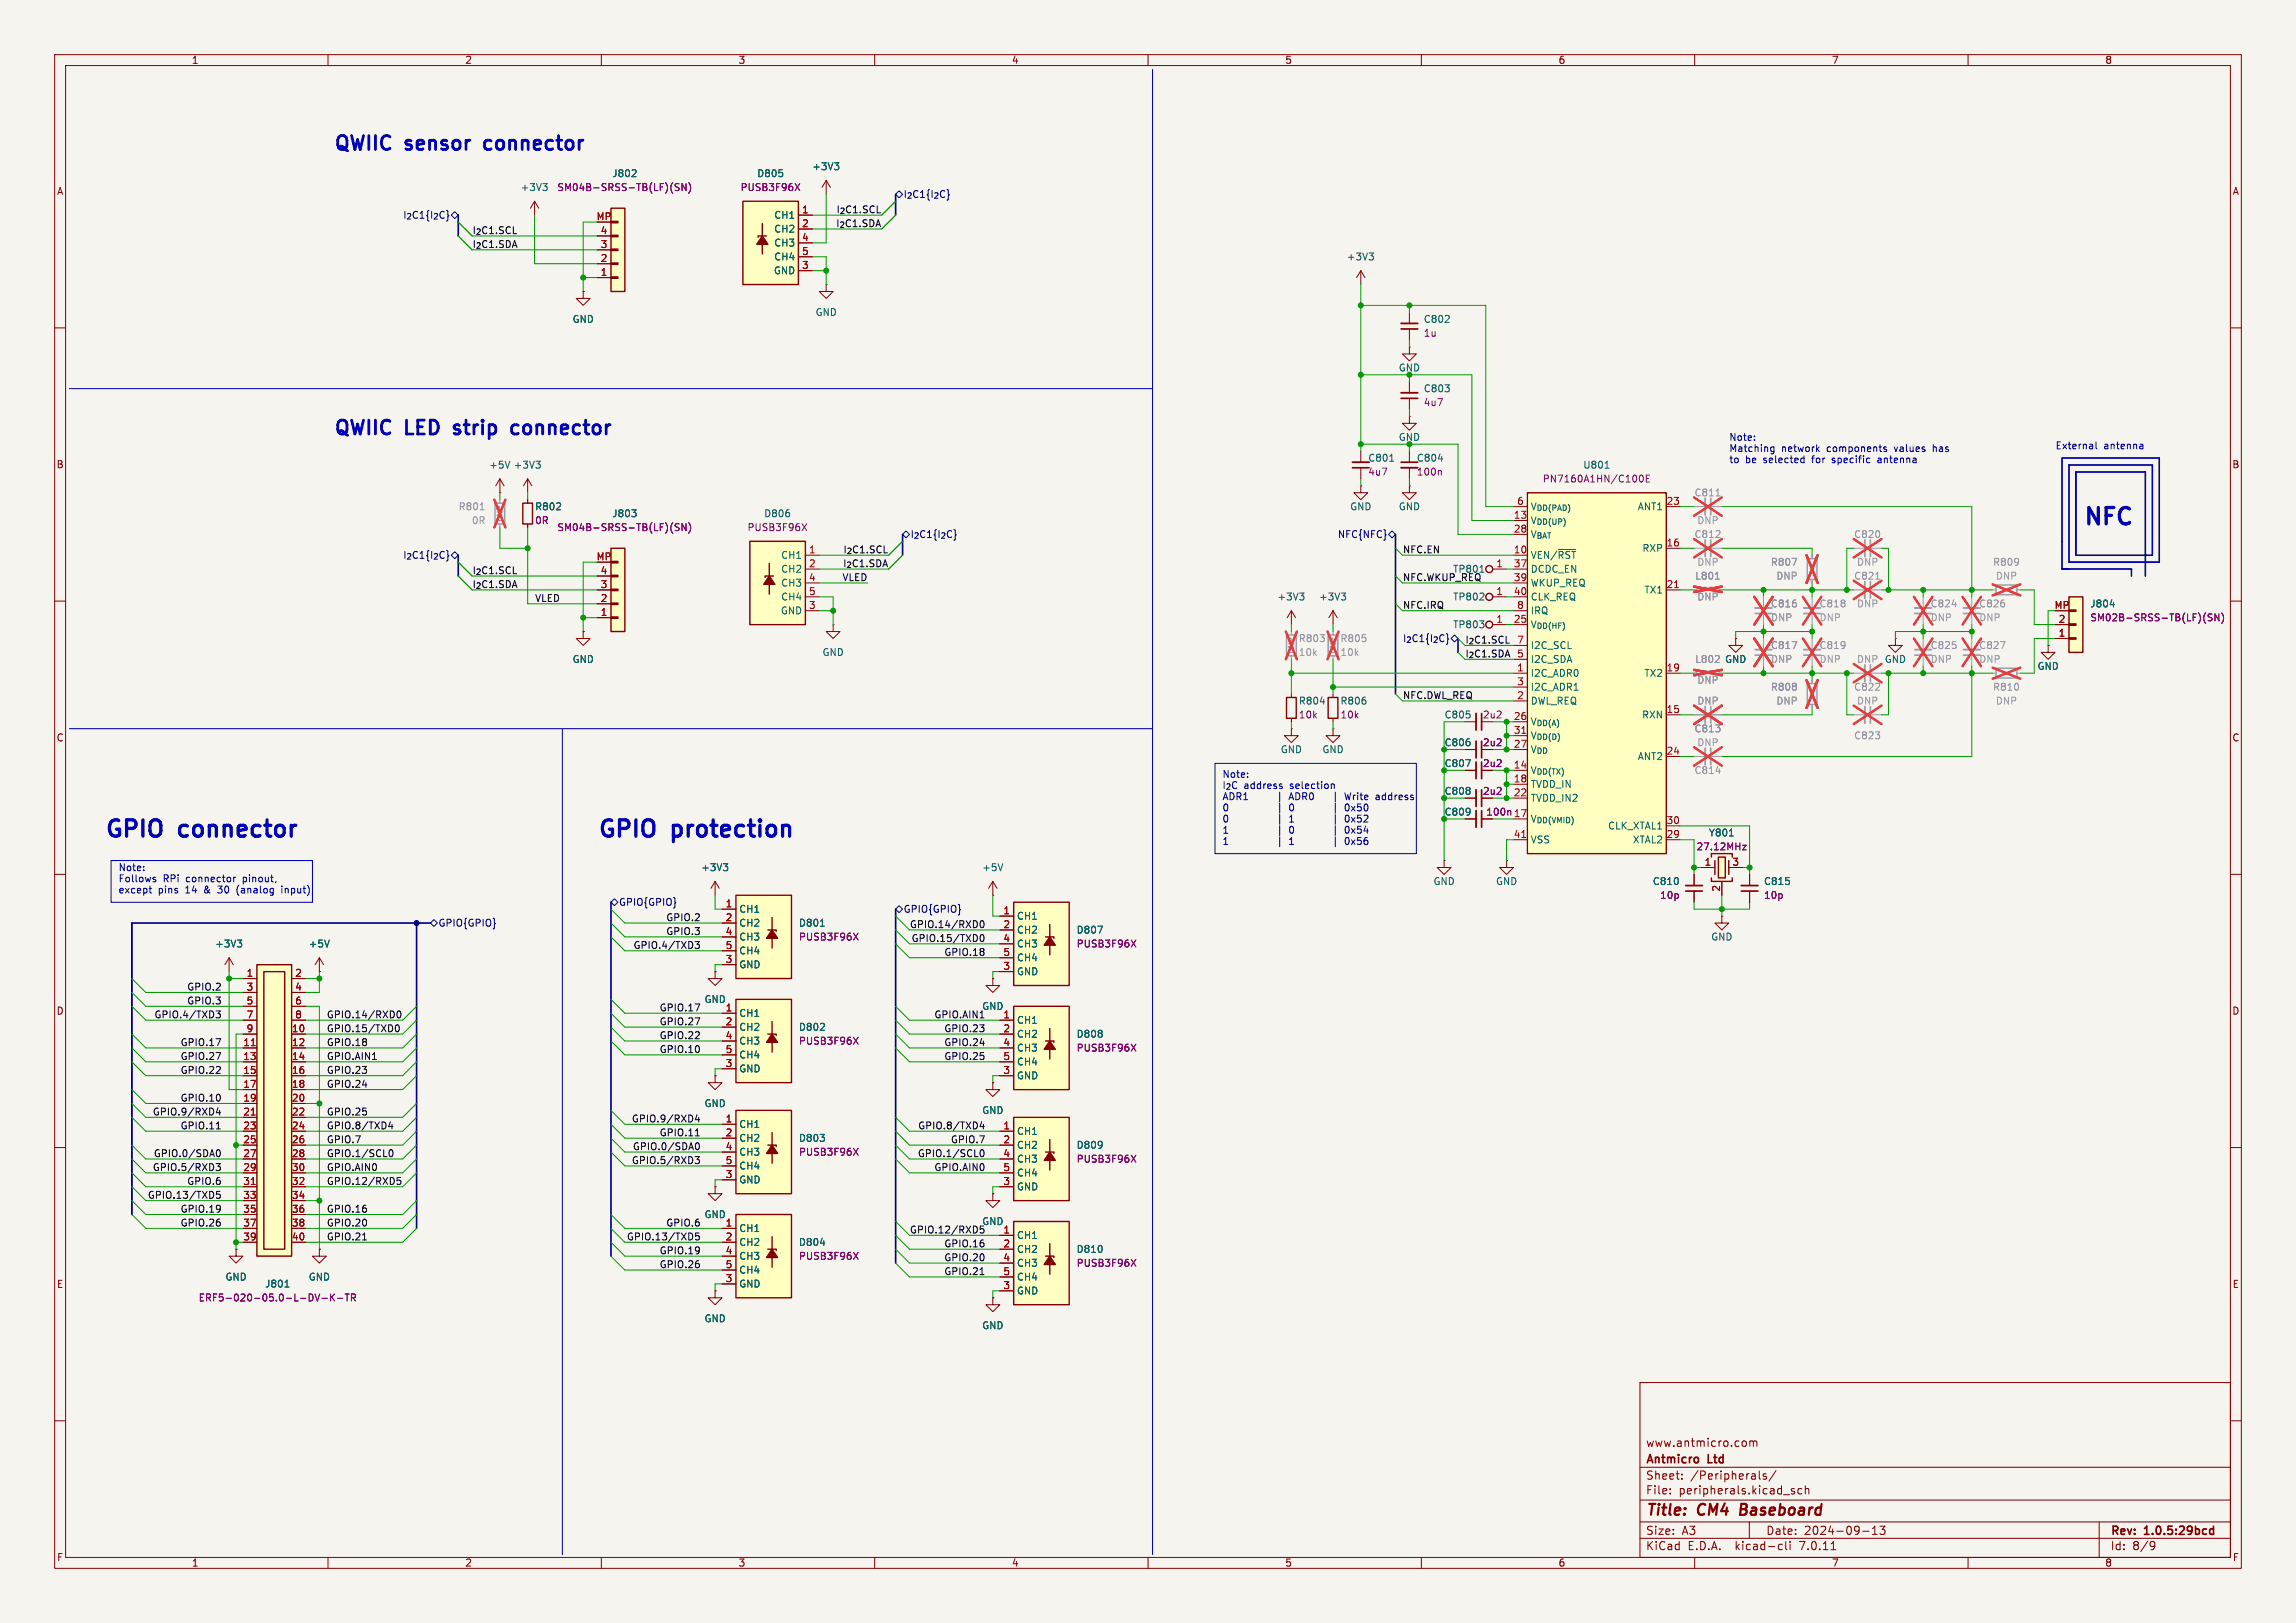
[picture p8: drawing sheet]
<svg xmlns="http://www.w3.org/2000/svg" width="420mm" height="297mm" viewBox="0 0 420 297" stroke-linecap="round" stroke-linejoin="round" font-family="sans-serif">
<defs><g id="words">
<g font-size="4.2" fill="#0000c2">
<text x="381" y="96.3">NFC</text>
<text x="19" y="153.4">GPIO</text>
<text x="33.1" y="153.4">connector</text>
<text x="109.2" y="153.4">GPIO</text>
<text x="123.3" y="153.4">protection</text>
</g>
<g font-size="3.5" fill="#0000c2">
<text x="61" y="27.7">QWIIC</text>
<text x="74.4" y="27.7">sensor</text>
<text x="89.8" y="27.7">connector</text>
<text x="61" y="79.8">QWIIC</text>
<text x="74.4" y="79.8">LED</text>
<text x="84.3" y="79.8">strip</text>
<text x="95.8" y="79.8">connector</text>
</g>
<g font-size="2.8" fill="#840000">
<text x="301" y="277.9">Title:</text>
<text x="310.6" y="277.9">CM4</text>
<text x="319.2" y="277.9">Baseboard</text>
</g>
<g font-size="2.1" fill="#840000">
<text x="301" y="268.2">Antmicro</text>
<text x="301" y="265">www.antmicro.com</text>
<text x="312.5" y="268.2">Ltd</text>
<text x="301" y="273.7">File:</text>
<text x="301" y="271">Sheet:</text>
<text x="307.1" y="273.7">peripherals.kicad_sch</text>
<text x="309.2" y="271">/Peripherals/</text>
<text x="301" y="281.1">Size:</text>
<text x="307.6" y="281.1">A3</text>
<text x="323" y="281.1">Date:</text>
<text x="330" y="281.1">2024-09-13</text>
<text x="386" y="281.3">Rev:</text>
<text x="392.4" y="281.3">1.0.5:29bcd</text>
<text x="301" y="283.9">KiCad</text>
<text x="308.7" y="283.9">E.D.A.</text>
<text x="317.6" y="283.9">kicad-cli</text>
<text x="329.5" y="283.9">7.0.11</text>
<text x="386" y="283.9">Id:</text>
<text x="390.1" y="283.9">8/9</text>
</g>
<g font-size="1.8" fill="#840000">
<text x="35" y="11.9">1</text>
<text x="85" y="11.9">2</text>
<text x="135" y="11.9">3</text>
<text x="185" y="11.9">4</text>
<text x="235" y="11.9">5</text>
<text x="285" y="11.9">6</text>
<text x="335" y="11.9">7</text>
<text x="385" y="11.9">8</text>
<text x="10.3" y="35.9">A</text>
<text x="408.3" y="35.9">A</text>
<text x="10.3" y="85.9">B</text>
<text x="408.2" y="85.9">B</text>
<text x="10.3" y="135.9">C</text>
<text x="271.2" y="136.8">2u2</text>
<text x="408.2" y="135.9">C</text>
<text x="271.2" y="140.6">2u2</text>
<text x="271.2" y="145.6">2u2</text>
<text x="10.3" y="185.9">D</text>
<text x="408.2" y="185.9">D</text>
<text x="10.3" y="235.9">E</text>
<text x="408.3" y="235.9">E</text>
<text x="10.3" y="285.9">F</text>
<text x="35" y="286.9">1</text>
<text x="85" y="286.9">2</text>
<text x="135" y="286.9">3</text>
<text x="185" y="286.9">4</text>
<text x="235" y="286.9">5</text>
<text x="285" y="286.9">6</text>
<text x="335" y="286.9">7</text>
<text x="385" y="286.9">8</text>
<text x="408.3" y="285.9">F</text>
</g>
<g font-size="1.8" fill="#006464">
<text x="95.2" y="35.2">+3V3</text>
<text x="111.9" y="32.6">J802</text>
<text x="138.4" y="32.6">D805</text>
<text x="148.5" y="31.3">+3V3</text>
<text x="141.5" y="40.2">CH1</text>
<text x="141.5" y="42.8">CH2</text>
<text x="141.5" y="45.3">CH3</text>
<text x="141.5" y="47.9">CH4</text>
<text x="246.3" y="47.9">+3V3</text>
<text x="141.5" y="50.4">GND</text>
<text x="104.6" y="59.3">GND</text>
<text x="149.1" y="58">GND</text>
<text x="260.3" y="59.3">C802</text>
<text x="255.8" y="68.2">GND</text>
<text x="260.3" y="72">C803</text>
<text x="255.8" y="80.9">GND</text>
<text x="89.4" y="86">+5V</text>
<text x="93.9" y="86">+3V3</text>
<text x="250.2" y="84.7">C801</text>
<text x="259.1" y="84.7">C804</text>
<text x="289.5" y="86">U801</text>
<text x="97.8" y="93.6">R802</text>
<text x="111.9" y="94.8">J803</text>
<text x="139.7" y="94.8">D806</text>
<text x="246.9" y="93.6">GND</text>
<text x="255.8" y="93.6">GND</text>
<text x="279.9" y="93.6">V_{DD(PAD)}</text>
<text x="299.5" y="93.6">ANT1</text>
<text x="279.9" y="96.1">V_{DD(UP)}</text>
<text x="279.9" y="98.7">V_{BAT}</text>
<text x="300.3" y="101.2">RXP</text>
<text x="142.8" y="102.5">CH1</text>
<text x="142.8" y="105">CH2</text>
<text x="142.8" y="107.5">CH3</text>
<text x="279.9" y="102.5">VEN/~{RST}</text>
<text x="279.9" y="105">DCDC_EN</text>
<text x="279.9" y="107.5">WKUP_REQ</text>
<text x="142.7" y="112.6">GND</text>
<text x="142.8" y="110.1">CH4</text>
<text x="233.6" y="110.1">+3V3</text>
<text x="241.2" y="110.1">+3V3</text>
<text x="265.7" y="110.1">TP802</text>
<text x="279.9" y="110.1">CLK_REQ</text>
<text x="279.9" y="112.6">IRQ</text>
<text x="300.7" y="108.8">TX1</text>
<text x="382.3" y="111.4">J804</text>
<text x="265.7" y="115.2">TP803</text>
<text x="279.9" y="115.2">V_{DD(HF)}</text>
<text x="279.9" y="119">I2C_SCL</text>
<text x="104.6" y="121.5">GND</text>
<text x="150.4" y="120.2">GND</text>
<text x="279.9" y="124.1">I2C_ADR0</text>
<text x="279.9" y="121.5">I2C_SDA</text>
<text x="300.7" y="124.1">TX2</text>
<text x="315.5" y="121.5">GND</text>
<text x="344.7" y="121.5">GND</text>
<text x="372.6" y="122.8">GND</text>
<text x="237.5" y="129.1">R804</text>
<text x="245.1" y="129.1">R806</text>
<text x="264.2" y="131.7">C805</text>
<text x="279.9" y="129.1">DWL_REQ</text>
<text x="279.9" y="126.6">I2C_ADR1</text>
<text x="300.3" y="131.7">RXN</text>
<text x="264.2" y="136.8">C806</text>
<text x="279.9" y="132.9">V_{DD(A)}</text>
<text x="279.9" y="135.5">V_{DD(D)}</text>
<text x="234.2" y="138">GND</text>
<text x="241.8" y="138">GND</text>
<text x="264.2" y="140.6">C807</text>
<text x="279.9" y="141.8">V_{DD(TX)}</text>
<text x="279.9" y="138">V_{DD}</text>
<text x="299.5" y="139.3">ANT2</text>
<text x="264.2" y="149.5">C809</text>
<text x="264.2" y="145.6">C808</text>
<text x="279.9" y="144.4">TVDD_IN</text>
<text x="279.9" y="146.9">TVDD_IN2</text>
<text x="279.9" y="150.7">V_{DD(VMID)}</text>
<text x="279.9" y="154.5">VSS</text>
<text x="294.1" y="152">CLK_XTAL1</text>
<text x="298.6" y="154.5">XTAL2</text>
<text x="312.5" y="153.3">Y801</text>
<text x="128.2" y="159.6">+3V3</text>
<text x="179.6" y="159.6">+5V</text>
<text x="135.1" y="167.2">CH1</text>
<text x="262.1" y="162.2">GND</text>
<text x="273.6" y="162.2">GND</text>
<text x="302.2" y="162.1">C810</text>
<text x="322.6" y="162.1">C815</text>
<text x="39.3" y="173.6">+3V3</text>
<text x="56.4" y="173.6">+5V</text>
<text x="135.1" y="169.8">CH2</text>
<text x="135.1" y="172.3">CH3</text>
<text x="146" y="169.8">D801</text>
<text x="185.9" y="168.5">CH1</text>
<text x="185.9" y="171">CH2</text>
<text x="185.9" y="173.6">CH3</text>
<text x="196.8" y="171">D807</text>
<text x="312.9" y="172.3">GND</text>
<text x="135.1" y="177.4">GND</text>
<text x="135.1" y="174.9">CH4</text>
<text x="185.9" y="178.7">GND</text>
<text x="185.9" y="176.1">CH4</text>
<text x="128.8" y="183.7">GND</text>
<text x="179.6" y="185">GND</text>
<text x="135.1" y="186.3">CH1</text>
<text x="135.1" y="188.8">CH2</text>
<text x="135.1" y="191.4">CH3</text>
<text x="146" y="188.8">D802</text>
<text x="185.9" y="187.6">CH1</text>
<text x="185.9" y="190.1">CH2</text>
<text x="196.8" y="190.1">D808</text>
<text x="135.1" y="196.4">GND</text>
<text x="135.1" y="193.9">CH4</text>
<text x="185.9" y="197.7">GND</text>
<text x="185.9" y="192.6">CH3</text>
<text x="185.9" y="195.2">CH4</text>
<text x="128.8" y="202.8">GND</text>
<text x="135.1" y="206.6">CH1</text>
<text x="135.1" y="209.1">CH2</text>
<text x="146" y="209.1">D803</text>
<text x="179.6" y="204.1">GND</text>
<text x="185.9" y="207.9">CH1</text>
<text x="135.1" y="211.7">CH3</text>
<text x="135.1" y="214.2">CH4</text>
<text x="185.9" y="210.4">CH2</text>
<text x="185.9" y="213">CH3</text>
<text x="185.9" y="215.5">CH4</text>
<text x="196.8" y="210.4">D809</text>
<text x="135.1" y="216.8">GND</text>
<text x="185.9" y="218">GND</text>
<text x="128.8" y="223.1">GND</text>
<text x="135.1" y="225.7">CH1</text>
<text x="179.6" y="224.4">GND</text>
<text x="185.9" y="226.9">CH1</text>
<text x="135.1" y="228.2">CH2</text>
<text x="135.1" y="230.7">CH3</text>
<text x="135.1" y="233.3">CH4</text>
<text x="146" y="228.2">D804</text>
<text x="185.9" y="229.5">CH2</text>
<text x="185.9" y="232">CH3</text>
<text x="196.8" y="229.5">D810</text>
<text x="41.1" y="234.5">GND</text>
<text x="48.4" y="235.8">J801</text>
<text x="56.4" y="234.5">GND</text>
<text x="135.1" y="235.8">GND</text>
<text x="185.9" y="237.1">GND</text>
<text x="185.9" y="234.5">CH4</text>
<text x="128.8" y="242.2">GND</text>
<text x="179.6" y="243.4">GND</text>
</g>
<g font-size="1.8" fill="#840084">
<text x="101.9" y="35.2">SM04B-SRSS-TB(LF)(SN)</text>
<text x="135.4" y="35.2">PUSB3F96X</text>
<text x="260.3" y="61.8">1u</text>
<text x="260.3" y="74.5">4u7</text>
<text x="250.2" y="87.2">4u7</text>
<text x="259.1" y="87.2">100n</text>
<text x="282.1" y="88.5">PN7160A1HN/C100E</text>
<text x="97.8" y="96.1">0R</text>
<text x="101.9" y="97.4">SM04B-SRSS-TB(LF)(SN)</text>
<text x="136.6" y="97.4">PUSB3F96X</text>
<text x="382.3" y="113.9">SM02B-SRSS-TB(LF)(SN)</text>
<text x="237.5" y="131.7">10k</text>
<text x="245.1" y="131.7">10k</text>
<text x="271.2" y="131.7">2u2</text>
<text x="271.8" y="149.5">100n 17</text>
<text x="271.8" y="149.5">100n</text>
<text x="310.2" y="155.8">27.12MHz</text>
<text x="303.6" y="164.7">10p</text>
<text x="322.6" y="164.7">10p</text>
<text x="146" y="172.3">PUSB3F96X</text>
<text x="196.8" y="173.6">PUSB3F96X</text>
<text x="146" y="191.4">PUSB3F96X</text>
<text x="196.8" y="192.6">PUSB3F96X</text>
<text x="146" y="211.7">PUSB3F96X</text>
<text x="196.8" y="212.9">PUSB3F96X</text>
<text x="146" y="230.7">PUSB3F96X</text>
<text x="196.8" y="232">PUSB3F96X</text>
<text x="36.2" y="238.4">ERF5-020-05.0-L-DV-K-TR</text>
</g>
<g font-size="1.8" fill="#000084">
<text x="73.7" y="40.2">I_{2}C1{I_{2}C}</text>
<text x="165.2" y="36.4">I_{2}C1{I_{2}C}</text>
<text x="166.5" y="98.7">I_{2}C1{I_{2}C}</text>
<text x="244.6" y="98.7">NFC{NFC}</text>
<text x="73.7" y="102.5">I_{2}C1{I_{2}C}</text>
<text x="113.1" y="166">GPIO{GPIO}</text>
<text x="165.2" y="167.2">GPIO{GPIO}</text>
<text x="80.1" y="169.8">GPIO{GPIO}</text>
</g>
<g font-size="1.8" fill="#a90000">
<text x="109" y="40.4">MP</text>
<text x="146.6" y="39.1">1</text>
<text x="146.6" y="41.7">2</text>
<text x="109.8" y="45.5">3</text>
<text x="109.8" y="42.9">4</text>
<text x="146.6" y="44.2">4</text>
<text x="146.6" y="46.7">5</text>
<text x="109.8" y="50.5">1</text>
<text x="109.8" y="48">2</text>
<text x="146.6" y="49.3">3</text>
<text x="276.8" y="95">13</text>
<text x="277.4" y="92.5">6</text>
<text x="304.8" y="92.5">23</text>
<text x="147.9" y="101.3">1</text>
<text x="276.8" y="101.3">10</text>
<text x="276.8" y="97.5">28</text>
<text x="304.8" y="100.1">16</text>
<text x="109" y="102.6">MP</text>
<text x="109.8" y="107.7">3</text>
<text x="109.8" y="105.2">4</text>
<text x="147.9" y="103.9">2</text>
<text x="147.9" y="106.4">4</text>
<text x="273.6" y="103.9">1</text>
<text x="276.8" y="103.9">37</text>
<text x="276.8" y="106.4">39</text>
<text x="304.8" y="107.7">21</text>
<text x="109.8" y="112.8">1</text>
<text x="109.8" y="110.2">2</text>
<text x="147.9" y="111.5">3</text>
<text x="147.9" y="109">5</text>
<text x="273.6" y="109">1</text>
<text x="276.8" y="109">40</text>
<text x="277.4" y="111.5">8</text>
<text x="375.7" y="111.5">MP</text>
<text x="273.6" y="114">1</text>
<text x="276.8" y="114">25</text>
<text x="376.5" y="116.6">1</text>
<text x="376.5" y="114">2</text>
<text x="277.4" y="122.9">1</text>
<text x="277.4" y="125.5">3</text>
<text x="304.8" y="122.9">19</text>
<text x="276.8" y="131.8">26</text>
<text x="277.4" y="128">2</text>
<text x="304.8" y="130.6">15</text>
<text x="276.8" y="136.9">27</text>
<text x="276.8" y="134.4">31</text>
<text x="276.8" y="140.7">14</text>
<text x="276.8" y="143.3">18</text>
<text x="304.8" y="138.2">24</text>
<text x="276.8" y="145.8">22</text>
<text x="276.8" y="153.4">41</text>
<text x="304.8" y="153.4">29</text>
<text x="304.8" y="150.9">30</text>
<text x="311.7" y="158.5">1</text>
<text x="316.8" y="158.5">3</text>
<text x="132.6" y="166.1">1</text>
<text x="183.4" y="167.4">1</text>
<text x="314.7" y="163.3" transform="rotate(-90 314.7 163.3)">2</text>
<text x="132.6" y="168.7">2</text>
<text x="132.6" y="171.2">4</text>
<text x="132.6" y="173.7">5</text>
<text x="183.4" y="169.9">2</text>
<text x="183.4" y="172.5">4</text>
<text x="45" y="178.8">1</text>
<text x="53.9" y="178.8">2</text>
<text x="132.6" y="176.3">3</text>
<text x="183.4" y="177.5">3</text>
<text x="183.4" y="175">5</text>
<text x="45" y="181.4">3</text>
<text x="45" y="183.9">5</text>
<text x="53.9" y="181.4">4</text>
<text x="53.9" y="183.9">6</text>
<text x="132.6" y="185.2">1</text>
<text x="44.4" y="191.5">11</text>
<text x="45" y="186.4">7</text>
<text x="45" y="189">9</text>
<text x="53.3" y="189">10</text>
<text x="53.3" y="191.5">12</text>
<text x="53.9" y="186.4">8</text>
<text x="132.6" y="187.7">2</text>
<text x="132.6" y="190.2">4</text>
<text x="183.4" y="186.4">1</text>
<text x="183.4" y="189">2</text>
<text x="183.4" y="191.5">4</text>
<text x="44.4" y="194.1">13</text>
<text x="44.4" y="196.6">15</text>
<text x="53.3" y="194.1">14</text>
<text x="53.3" y="196.6">16</text>
<text x="132.6" y="195.3">3</text>
<text x="132.6" y="192.8">5</text>
<text x="183.4" y="196.6">3</text>
<text x="183.4" y="194.1">5</text>
<text x="44.4" y="199.1">17</text>
<text x="44.4" y="201.7">19</text>
<text x="53.3" y="199.1">18</text>
<text x="53.3" y="201.7">20</text>
<text x="44.4" y="204.2">21</text>
<text x="44.4" y="206.8">23</text>
<text x="44.4" y="209.3">25</text>
<text x="53.3" y="204.2">22</text>
<text x="53.3" y="206.8">24</text>
<text x="53.3" y="209.3">26</text>
<text x="132.6" y="205.5">1</text>
<text x="132.6" y="208">2</text>
<text x="183.4" y="206.8">1</text>
<text x="183.4" y="209.3">2</text>
<text x="44.4" y="211.8">27</text>
<text x="44.4" y="214.4">29</text>
<text x="53.3" y="211.8">28</text>
<text x="53.3" y="214.4">30</text>
<text x="132.6" y="215.6">3</text>
<text x="132.6" y="210.6">4</text>
<text x="132.6" y="213.1">5</text>
<text x="183.4" y="211.8">4</text>
<text x="183.4" y="214.4">5</text>
<text x="44.4" y="216.9">31</text>
<text x="44.4" y="219.5">33</text>
<text x="44.4" y="222">35</text>
<text x="53.3" y="216.9">32</text>
<text x="53.3" y="219.5">34</text>
<text x="53.3" y="222">36</text>
<text x="183.4" y="216.9">3</text>
<text x="44.4" y="224.5">37</text>
<text x="44.4" y="227.1">39</text>
<text x="53.3" y="224.5">38</text>
<text x="53.3" y="227.1">40</text>
<text x="132.6" y="224.5">1</text>
<text x="132.6" y="227.1">2</text>
<text x="183.4" y="225.8">1</text>
<text x="132.6" y="229.6">4</text>
<text x="132.6" y="232.2">5</text>
<text x="183.4" y="228.3">2</text>
<text x="183.4" y="230.9">4</text>
<text x="183.4" y="233.4">5</text>
<text x="132.6" y="234.7">3</text>
<text x="183.4" y="236">3</text>
</g>
<g font-size="1.8" fill="#0f0f0f">
<text x="152.9" y="41.6">I_{2}C1.SDA</text>
<text x="152.9" y="39.1">I_{2}C1.SCL</text>
<text x="86.4" y="42.9">I_{2}C1.SCL</text>
<text x="86.4" y="45.5">I_{2}C1.SDA</text>
<text x="154.2" y="101.3">I_{2}C1.SCL</text>
<text x="256.5" y="101.3">NFC.EN</text>
<text x="86.4" y="107.7">I_{2}C1.SDA</text>
<text x="86.4" y="105.1">I_{2}C1.SCL</text>
<text x="154" y="106.4">VLED</text>
<text x="154.1" y="103.9">I_{2}C1.SDA</text>
<text x="256.5" y="106.4">NFC.WKUP_REQ</text>
<text x="265.7" y="105">TP801</text>
<text x="97.8" y="110.2">VLED</text>
<text x="256.5" y="111.5">NFC.IRQ</text>
<text x="268" y="120.4">I_{2}C1.SDA5</text>
<text x="256.5" y="128">NFC.DWL_REQ</text>
<text x="115.8" y="173.7">GPIO.4/TXD3</text>
<text x="121.8" y="168.6">GPIO.2</text>
<text x="121.8" y="171.2">GPIO.3</text>
<text x="166.3" y="169.9">GPIO.14/RXD0</text>
<text x="166.7" y="172.5">GPIO.15/TXD0</text>
<text x="172.6" y="175">GPIO.18</text>
<text x="34.1" y="181.3">GPIO.2</text>
<text x="34.1" y="183.9">GPIO.3</text>
<text x="120.6" y="185.2">GPIO.17</text>
<text x="28.2" y="186.4">GPIO.4/TXD3</text>
<text x="32.9" y="191.5">GPIO.17</text>
<text x="59.7" y="189">GPIO.15/TXD0</text>
<text x="59.7" y="186.4">GPIO.14/RXD0</text>
<text x="59.7" y="191.5">GPIO.18</text>
<text x="120.6" y="190.2">GPIO.22</text>
<text x="120.6" y="187.7">GPIO.27</text>
<text x="170.8" y="186.4">GPIO.AIN1</text>
<text x="172.6" y="191.5">GPIO.24</text>
<text x="172.6" y="189">GPIO.23</text>
<text x="32.9" y="194">GPIO.27</text>
<text x="32.9" y="196.6">GPIO.22</text>
<text x="59.7" y="196.6">GPIO.23</text>
<text x="59.7" y="194">GPIO.AIN1</text>
<text x="120.6" y="192.8">GPIO.10</text>
<text x="172.6" y="194">GPIO.25</text>
<text x="32.9" y="201.7">GPIO.10</text>
<text x="59.7" y="199.1">GPIO.24</text>
<text x="27.9" y="204.2">GPIO.9/RXD4</text>
<text x="32.9" y="206.7">GPIO.11</text>
<text x="59.7" y="209.3">GPIO.7</text>
<text x="59.7" y="204.2">GPIO.25</text>
<text x="59.7" y="206.7">GPIO.8/TXD4</text>
<text x="115.5" y="205.5">GPIO.9/RXD4</text>
<text x="120.6" y="208">GPIO.11</text>
<text x="167.9" y="206.7">GPIO.8/TXD4</text>
<text x="173.8" y="209.3">GPIO.7</text>
<text x="27.9" y="214.4">GPIO.5/RXD3</text>
<text x="28" y="211.8">GPIO.0/SDA0</text>
<text x="59.7" y="211.8">GPIO.1/SCL0</text>
<text x="59.7" y="214.4">GPIO.AIN0</text>
<text x="115.5" y="213.1">GPIO.5/RXD3</text>
<text x="115.7" y="210.6">GPIO.0/SDA0</text>
<text x="167.8" y="211.8">GPIO.1/SCL0</text>
<text x="170.8" y="214.4">GPIO.AIN0</text>
<text x="27" y="219.4">GPIO.13/TXD5</text>
<text x="32.9" y="222">GPIO.19</text>
<text x="34.1" y="216.9">GPIO.6</text>
<text x="59.7" y="222">GPIO.16</text>
<text x="59.7" y="216.9">GPIO.12/RXD5</text>
<text x="32.9" y="224.5">GPIO.26</text>
<text x="59.7" y="227.1">GPIO.21</text>
<text x="59.7" y="224.5">GPIO.20</text>
<text x="114.6" y="227.1">GPIO.13/TXD5</text>
<text x="121.8" y="224.5">GPIO.6</text>
<text x="166.3" y="225.8">GPIO.12/RXD5</text>
<text x="120.6" y="229.6">GPIO.19</text>
<text x="120.6" y="232.1">GPIO.26</text>
<text x="172.6" y="233.4">GPIO.21</text>
<text x="172.6" y="228.3">GPIO.16</text>
<text x="172.6" y="230.9">GPIO.20</text>
</g>
<g font-size="1.8" fill="#0000c2">
<text x="316.2" y="80.8">Note:</text>
<text x="316.2" y="82.8">Matching</text>
<text x="325.9" y="82.8">network</text>
<text x="334.3" y="82.8">components</text>
<text x="346.8" y="82.8">values</text>
<text x="354.1" y="82.8">has</text>
<text x="375.9" y="82.3">External</text>
<text x="384.8" y="82.3">antenna</text>
<text x="316.2" y="84.8">to</text>
<text x="319.3" y="84.8">be</text>
<text x="322.7" y="84.8">selected</text>
<text x="331.8" y="84.8">for</text>
<text x="335.6" y="84.8">specific</text>
<text x="344.2" y="84.8">antenna</text>
<text x="223.5" y="142.4">Note:</text>
<text x="223.5" y="144.5">I_{2}C</text>
<text x="223.5" y="146.5">ADR1</text>
<text x="223.5" y="148.6">0</text>
<text x="227.5" y="144.5">address</text>
<text x="236.1" y="144.5">selection</text>
<text x="236.7" y="146.5">ADR0</text>
<text x="249.9" y="146.5">Write</text>
<text x="250.4" y="148.6">0x50</text>
<text x="255.7" y="146.5">address</text>
<text x="223.5" y="150.6">0</text>
<text x="223.5" y="152.6">1</text>
<text x="223.5" y="154.7">1</text>
<text x="247.7" y="150.6">0x52</text>
<text x="247.7" y="152.6">0x54</text>
<text x="247.7" y="154.7">0x56</text>
<text x="21.6" y="159.5">Note:</text>
<text x="21.6" y="161.5">Follows</text>
<text x="29.8" y="161.5">RPi</text>
<text x="34.2" y="161.5">connector</text>
<text x="44.7" y="161.5">pinout,</text>
<text x="21.6" y="163.6">except</text>
<text x="28.9" y="163.6">pins</text>
<text x="34" y="163.6">14</text>
<text x="37.6" y="163.6">&amp;</text>
<text x="40.4" y="163.6">30</text>
<text x="44" y="163.6">(analog</text>
<text x="52.4" y="163.6">input)</text>
</g>
<g font-size="1.8" fill="#939391">
<text x="83.8" y="93.6">R801</text>
<text x="309.9" y="91">C811</text>
<text x="309.9" y="98.7">C812</text>
<text x="339.1" y="98.7">C820</text>
<text x="310" y="106.3">L801</text>
<text x="323.8" y="103.7">R807</text>
<text x="339.1" y="106.3">C821</text>
<text x="364.5" y="103.7">R809</text>
<text x="323.8" y="111.3">C816</text>
<text x="332.7" y="111.3">C818</text>
<text x="353.1" y="111.3">C824</text>
<text x="361.9" y="111.3">C826</text>
<text x="237.5" y="117.7">R803</text>
<text x="245.1" y="117.7">R805</text>
<text x="323.8" y="119">C817</text>
<text x="332.7" y="119">C819</text>
<text x="353.1" y="119">C825</text>
<text x="361.9" y="119">C827</text>
<text x="310" y="121.5">L802</text>
<text x="323.8" y="126.6">R808</text>
<text x="339.1" y="126.6">C822</text>
<text x="364.5" y="126.6">R810</text>
<text x="309.9" y="134.2">C813</text>
<text x="339.1" y="135.5">C823</text>
<text x="309.9" y="141.8">C814</text>
</g>
<g font-size="1.8" fill="#9c9b98">
<text x="86.2" y="96.1">0R</text>
<text x="310.4" y="96.1">DNP</text>
<text x="310.4" y="103.7">DNP</text>
<text x="324.8" y="106.3">DNP</text>
<text x="339.6" y="103.7">DNP</text>
<text x="365" y="106.3">DNP</text>
<text x="310.4" y="110.1">DNP</text>
<text x="323.9" y="113.9">DNP</text>
<text x="332.8" y="113.9">DNP</text>
<text x="339.6" y="111.4">DNP</text>
<text x="353.1" y="113.9">DNP</text>
<text x="362" y="113.9">DNP</text>
<text x="237.5" y="120.2">10k</text>
<text x="245.1" y="120.2">10k</text>
<text x="310.4" y="125.3">DNP</text>
<text x="323.9" y="121.5">DNP</text>
<text x="332.8" y="121.5">DNP</text>
<text x="339.6" y="121.5">DNP</text>
<text x="353.1" y="121.5">DNP</text>
<text x="362" y="121.5">DNP</text>
<text x="310.4" y="129.1">DNP</text>
<text x="324.8" y="129.1">DNP</text>
<text x="339.6" y="129.1">DNP</text>
<text x="365" y="129.1">DNP</text>
<text x="310.4" y="136.8">DNP</text>
</g>
<text font-size="1.8" fill="#009600" x="256.5" y="117.7">I_{2}C1{I_{2}C}I_{2}C1.SCL7</text>
<g font-size="1.4" fill="#9c9b98">
<text x="92.2" y="95.6" transform="rotate(-90 92.2 95.6)">DNP</text>
<text x="236.9" y="119.8" transform="rotate(-90 236.9 119.8)">DNP</text>
<text x="244.6" y="119.8" transform="rotate(-90 244.6 119.8)">DNP</text>
</g>
</g></defs>
<path d="M0 0h420v297h-420z" fill="#f5f4ef" stroke="#f5f4ef" stroke-width=".18"/>
<g fill="none" stroke="#840000" stroke-width=".18">
<path d="M10 10h400v277h-400zM12 12h396v273h-396zM60 10v2M110 10v2M160 10v2M210 10v2M260 10v2M310 10v2M360 10v2M10 60h2M257.8 57.2v2M408 60h2"/>
<path d="M257.8 76.2v1.3h1.3l-1.3 1.2-1.3-1.2h1.3M257.8 76.2h.1M257.8 63.5v1.3h1.3l-1.3 1.2-1.3-1.2h1.3M257.8 63.5h.1M257.8 60.2v2M257.8 69.9v2M257.8 72.9v2M10 110h2M152.4 114.3v1.3h1.3l-1.3 1.2-1.3-1.2h1.3M152.4 114.3h.1M236.2 111.8v2.5M236.2 111.8l-.7 1.2"/>
<path d="M236.2 111.8l.8 1.2M243.8 111.8v2.5M243.8 111.8l-.7 1.2M243.8 111.8l.8 1.2M317.5 116.8v1.3h1.3l-1.3 1.3-1.3-1.3h1.3M317.5 116.8h.1M346.7 116.8v1.3h1.3l-1.3 1.3-1.3-1.3h1.3M346.7 116.8h.1M374.6 118.1v1.3h-1.2l1.2 1.3 1.3-1.3h-1.3M374.6 118.1h.1M408 110h2M236.2 133.4v1.2h1.3l-1.3 1.3-1.3-1.3h1.3"/>
<path d="M236.2 133.4h.1M236.2 127v.6M236.2 131.4v.7M243.8 127v.6M243.8 131.4v.7M268 132.1h2M10 160h2M264.2 157.5v1.3h1.2l-1.2 1.2-1.3-1.2h1.3M264.2 157.5h.1M275.6 157.5v1.3h1.3l-1.3 1.2-1.3-1.2h1.3M275.6 157.5h.1M408 160h2"/>
<path d="M130.8 177.8v1.3h1.3l-1.3 1.2-1.3-1.2h1.3M130.8 177.8h.1M132.1 166.4h2.5M132.1 168.9h2.5M132.1 176.5h2.5M132.1 171.5h2.5M132.1 174h2.5M182.9 167.6h2.5M182.9 170.2h2.5M182.9 177.8h2.5M182.9 172.7h2.5M182.9 175.3h2.5"/>
<path d="M309.9 160v2.1M309.9 163.1v2M130.8 196.9v1.2h1.3l-1.3 1.3-1.3-1.3h1.3M130.8 196.9h.1M132.1 185.4h2.5M132.1 188h2.5M132.1 195.6h2.5M132.1 190.5h2.5M132.1 193h2.5M10 210h2M408 210h2M10 260h2"/>
<path d="M300 253h108v32h-108zM408 260h2M300 278.5h108M300 274.5h108M300 268.5h108M305.5 273.2v.2M305.5 272.5v.1M307.7 270.5v.2M307.7 269.8v.1M319.2 263.7l.2 .3v.4l-.2 .3M320 278.5v3M320.1 263.8l.4-.1 .2 .2"/>
<path d="M320.1 263.7v1M320.7 263.9l.2-.2 .4 .1 .1 .9M320.7 263.9v.8M321.8 269.2v1.3l.2 .2M323.1 269.8l-.4-.1-.2 .2 .1 .2 .5 .2v.3h-.6M324.9 269.1l-1.3 1.9M327.7 272.8l.4 .1 .2 .2-.1 .2-.4 .1M327.7 272.5h.5M329.6 272.5l-.4-.1-.3 .3v.4l.1 .2h.6M330.2 272.5l.2-.1 .4 .1 .1 .9M330.2 271.9v1.5M342.5 279.7l.4-.4v1.5"/>
<path d="M343.9 279.3h.9l-.5 .6 .4 .1v.6l-.2 .2h-.4l-.2-.2M384 278.5v6.5M60 285v2M110 285v2M160 285v2M210 285v2M260 285v2M300 281.5h108M310 285v2M325.6 282.6l.4 .1M326 283.5l-.4 .1M326.7 282.1v1.3l.2 .2"/>
<path d="M327.4 282.1v.1M327.4 282.6v1M334.9 283.6h.9M340.7 280.2h1.2M342.5 280.8h.9M360 285v2M393.6 282.1l.5 .1a.99 .99 0 0 1-.4 1.4h-.3M394.2 282.7l-.3 .3h-.3"/>
</g>
<path d="M256.3 72.9h3M256.3 60.2h3M271 130.6v3M308.4 163.1h3M404.3 279.9h.6M404.9 279.3v1.5M404.3 280.7h.6" fill="none" stroke="#840000" stroke-width=".3"/>
<path d="M318.5 275.2l-.2 2h.7" fill="none" stroke="#840000" stroke-width=".4"/>
<g fill="none" stroke="#9c9b98" stroke-width=".3">
<path d="M342.1 98.8v3.1M321.1 119.9h3M321.1 112.3h3M329.9 119.9h3.1M329.9 112.3h3.1M342.1 106.4v3.1M350.3 119.9h3M350.3 112.3h3M359.2 119.9h3M359.2 112.3h3M312.9 129.3v3M312.9 136.9v3.1"/>
<path d="M342.1 121.7v3"/>
</g>
<g fill="none" stroke="#9c9b98" stroke-width=".33">
<path d="M341.1 98.8v3.1M321.1 118.9h3M321.1 111.3h3M329.9 118.9h3.1M329.9 111.3h3.1M341.1 106.4v3.1M350.3 118.9h3M350.3 111.3h3M359.2 118.9h3M359.2 111.3h3M311.9 129.3v3M311.9 136.9v3.1"/>
<path d="M341.1 121.7v3"/>
</g>
<g fill="none" stroke="#9c9b98" stroke-width=".18">
<path d="M236.2 115.6v.6M322.6 109.2v2.1M322.6 112.3v2M322.6 116.8v2.1M322.6 119.9v2M331.5 101.6v.6M331.5 106v.7M331.5 109.2v2.1M331.5 112.3v2M331.5 116.8v2.1M331.5 119.9v2M339.1 100.3h2"/>
<path d="M339.1 108h2M342.1 100.3h2.1M342.1 108h2.1M351.8 109.2v2.1M351.8 112.3v2M351.8 116.8v2.1M351.8 119.9v2M360.7 109.2v2.1M360.7 112.3v2M360.7 116.8v2.1M360.7 119.9v2M364.5 108h.6"/>
<path d="M368.9 108h.7M236.2 120v.7M309.9 130.8h2M309.9 138.4h2M312.9 130.8h2.1M312.9 138.4h2.1M339.1 123.2h2M342.1 123.2h2.1M364.5 123.2h.6M368.9 123.2h.7"/>
</g>
<g fill="none" stroke="#eb3a3d" stroke-width=".46">
<path d="M339.1 98.6l5.1 3.4M344.2 98.6l-5.1 3.4M235.2 115.6l2 5.1M237.2 115.6l-2 5.1M320.9 116.8l3.4 5.1M320.9 109.2l3.4 5.1M324.3 116.8l-3.4 5.1M324.3 109.2l-3.4 5.1M329.8 116.8l3.4 5.1M329.8 109.2l3.4 5.1M330.5 101.6l2 5.1M332.5 101.6l-2 5.1"/>
<path d="M333.2 116.8l-3.4 5.1M333.2 109.2l-3.4 5.1M339.1 106.3l5.1 3.3M344.2 106.3l-5.1 3.3M350.1 109.2l3.4 5.1M350.1 116.8l3.4 5.1M353.5 109.2l-3.4 5.1M353.5 116.8l-3.4 5.1M359 116.8l3.4 5.1M359 109.2l3.4 5.1M362.4 116.8l-3.4 5.1M362.4 109.2l-3.4 5.1"/>
<path d="M364.5 106.9l5.1 2.1M369.6 106.9l-5.1 2.1M309.9 129.1l5.1 3.4M309.9 136.7l5.1 3.4M315 129.1l-5.1 3.4M315 136.7l-5.1 3.4M339.1 121.5l5.1 3.4M344.2 121.5l-5.1 3.4M364.5 122.2l5.1 2M369.6 122.2l-5.1 2"/>
</g>
<path d="M256.3 59.2h3M256.3 71.9h3M270 130.6v3M308.4 162.1h3" fill="none" stroke="#840000" stroke-width=".33"/>
<path d="M235.3 116.2h1.8v3.8h-1.8zM330.6 102.2h1.8v3.8h-1.8zM365.1 107.1h3.8v1.7h-3.8zM365.1 122.3h3.8v1.8h-3.8z" fill="none" stroke="#9c9b98" stroke-width=".25"/>
<path d="M327.8 102.2h.9l-.6 1.2M327.8 117.4h.9l-.6 1.3M343.1 106h.7M357.1 110.6h.8M365.9 117.4h.9l-.6 1.3M313.9 141.1h.8" fill="none" stroke="#939391" stroke-width=".18"/>
<g fill="#ffffc2" stroke="#ffffc2" stroke-width=".18">
<path d="M185.4 165.1h10.2v15.2h-10.2z"/>
<path d="M134.6 163.8h10.2v15.3h-10.2z"/>
<path d="M134.6 182.9h10.2v15.2h-10.2z"/>
</g>
<path d="M235.3 127.6h1.8v3.8h-1.8zM243 127.6h1.7v3.8h-1.7zM134.6 163.8h10.2v15.3h-10.2zM140.5 170.2h1.5v.2M141.2 167.9v5.6M185.4 165.1h10.2v15.2h-10.2zM191.3 171.5h1.5v.2M192 169.2v5.6M134.6 182.9h10.2v15.2h-10.2zM140.5 189.2h1.5v.3M141.2 186.9v5.6" fill="none" stroke="#840000" stroke-width=".25"/>
<g fill="#840000" stroke="#840000" stroke-width=".25">
<path d="M192 171.5l1 1.5h-2z"/>
<path d="M141.2 170.2l1 1.5h-2z"/>
<path d="M141.2 189.2l1 1.6h-2z"/>
</g>
<path d="M237.7 108.5h.8l-.4 .5M238.3 109l.2 .3v.3l-.2 .2M245.4 108.5h.7l-.4 .5M245.9 109l.2 .3v.3l-.2 .2M241.5 128.4h.8M150.1 169.5h.7M200.8 169.5h.9l-.6 1.3" fill="none" stroke="#006464" stroke-width=".18"/>
<path d="M156.1 170.8l.9 1.2M157 170.8l-.9 1.2M206.9 172l.9 1.3M207.8 172l-.9 1.3M156.1 189.8l.9 1.3M157 189.8l-.9 1.3" fill="none" stroke="#840084" stroke-width=".18"/>
<path d="M58.4 175.3l-.7 1.2z" fill="#ffffc2"/>
<path d="M58.4 175.3v2.5" fill="none" stroke="#ffffc2" stroke-width=".18"/>
<path d="M58.4 175.3l.8 1.2z" fill="#ffffc2"/>
<g fill="none" stroke="#840000" stroke-width=".18">
<path d="M96.5 87.6v2.6M96.5 91.4v.7M96.5 95.9v.6M96.5 87.6l-.7 1.3M96.5 87.6l.8 1.3M248.9 88.9v1.3h1.3l-1.3 1.2-1.3-1.2h1.3M248.9 88.9h.1M248.9 82.6v2M248.9 85.6v2M257.8 88.9v1.3h1.3l-1.3 1.2-1.3-1.2h1.3M257.8 88.9h.1M257.8 82.6v2"/>
<path d="M257.8 85.6v2M106.7 115.6v1.2h1.2l-1.2 1.3-1.3-1.3h1.3M106.7 115.6h.1M109.2 113h2.6M109.2 110.5h2.6M109.2 108h2.6M109.2 105.4h2.6M147.3 109.2h2.6M147.3 101.6h2.6M147.3 104.1h2.6M147.3 111.8h2.6M147.3 106.7h2.6"/>
<path d="M273 109.2h2.6M273 104.1h2.6M273 114.3h2.6M243.8 133.4v1.2h1.3l-1.3 1.3-1.2-1.3h1.2M243.8 133.4h.1M268 137.2h2M268 149.9h2M268 146.1h2M268 141h2M271 149.9h2M41.9 175.3v2.5M41.9 175.3l-.8 1.2"/>
<path d="M41.9 175.3l.8 1.2M44.4 179.1h2.6M53.3 179.1h2.6M58.4 177.8h.1M58.4 175.3l-.7 1.2M58.4 175.3v2.5M58.4 175.3l.8 1.2M130.8 161.3v2.5M130.8 161.3l-.8 1.3M130.8 161.3l.8 1.3M44.4 189.2h2.6M44.4 191.8h2.6"/>
<path d="M44.4 194.3h2.6M44.4 196.9h2.6M44.4 199.4h2.6M44.4 181.6h2.6M44.4 184.2h2.6M44.4 186.7h2.6M53.3 189.2h2.6M53.3 191.8h2.6M53.3 194.3h2.6M53.3 196.9h2.6M53.3 199.4h2.6M53.3 181.6h2.6"/>
<path d="M53.3 184.2h2.6M53.3 186.7h2.6M44.4 201.9h2.6M44.4 204.5h2.6M44.4 207h2.6M44.4 209.6h2.6M44.4 212.1h2.6M44.4 214.6h2.6M44.4 217.2h2.6M44.4 219.7h2.6M53.3 201.9h2.6M53.3 204.5h2.6"/>
<path d="M53.3 207h2.6M53.3 209.6h2.6M53.3 212.1h2.6M53.3 214.6h2.6M53.3 217.2h2.6M53.3 219.7h2.6M43.2 228.6v1.3h1.2l-1.2 1.2-1.3-1.2h1.3M43.2 228.6h.1M44.4 222.2h2.6M44.4 224.8h2.6M44.4 227.3h2.6M53.3 222.2h2.6"/>
<path d="M53.3 224.8h2.6M53.3 227.3h2.6M58.4 228.6v1.3h1.3l-1.3 1.2-1.3-1.2h1.3M58.4 228.6h.1"/>
</g>
<g fill="none" stroke="#006464" stroke-width=".18">
<path d="M98 84.4h.8l-.4 .5M98.6 84.9l.2 .2v.3l-.2 .3M115.6 93.3h.8l-.5 .5M116.3 93.9v.5M254.2 84.4h.7M263.1 84h.8M270.7 104.7h.7M268.1 139h.9l-.6 1.3M132.3 158.1h.8l-.4 .4M132.9 158.5l.2 .3v.3l-.2 .2M43.4 172h.8l-.4 .5M44 172.5l.2 .3v.3l-.2 .2"/>
<path d="M60.2 172l-.4 1.3M52.1 235.5h.8"/>
</g>
<g fill="none" stroke="#840000" stroke-width=".25">
<path d="M95.6 92.1h1.8v3.8h-1.8zM137.2 99.1h10.1v15.2h-10.1zM111.8 102.7h1.2v.3h-1.2zM111.8 105.3h1.2v.2h-1.2zM111.8 107.8h1.2v.3h-1.2zM111.8 110.4h1.2v.2h-1.2zM111.8 112.9h1.2v.3h-1.2zM111.8 100.3h2.5v15.3h-2.5zM140.7 103.1v5.6M141.5 105.4h-1.5v.3M47 176.5h6.3v53.4h-6.3zM48.3 177.8h3.8v50.8h-3.8z"/>
<circle cx="272.4" cy="114.3" r=".63"/>
<circle cx="272.4" cy="104.1" r=".63"/>
<circle cx="272.4" cy="109.2" r=".63"/>
</g>
<g fill="#ffffc2" stroke="#ffffc2" stroke-width=".18">
<path d="M47 176.5h6.3v53.4h-6.3z"/>
<path d="M48.3 177.8h3.8v50.8h-3.8z"/>
<path d="M137.2 99.1h10.1v15.2h-10.1z"/>
<path d="M111.8 102.7h1.2v.3h-1.2z"/>
<path d="M111.8 105.3h1.2v.2h-1.2z"/>
<path d="M111.8 107.8h1.2v.3h-1.2z"/>
<path d="M111.8 110.4h1.2v.2h-1.2z"/>
<path d="M111.8 112.9h1.2v.3h-1.2z"/>
<path d="M111.8 100.3h2.5v15.3h-2.5z"/>
</g>
<path d="M46 191.4h.7M46 204.1h.7M46 216.8h.7" fill="none" stroke="#a90000" stroke-width=".18"/>
<g fill="none" stroke="#840084" stroke-width=".18">
<path d="M124.2 95.9l-.5-.1-.1 .2v.3l.5 .3 .1 .3-.2 .2-.5-.1M125.5 95.8v1.3l-.7-1.3v1.3M126 95.6a1.46 1.46 0 0 1 0 2M146.7 95.8l.9 1.3M147.6 95.8l-.9 1.3M263.5 86.1l.2 .2v.6M58.5 236.8l-.4 1.3M58.9 237.6h1M60.5 236.8v1.3M60.7 237.3l.5 .8M61.2 236.8l-.7 .7M61.7 237.6h1"/>
<path d="M63.1 236.8h.8M63.5 236.8v1.3M64.3 237.5l.6-.1 .1-.2v-.3l-.7-.1v1.3M64.6 237.5l.4 .6"/>
</g>
<path d="M247.4 85.6h3M256.3 84.6h3M271 135.6v3.1M271 139.4v3.1M271 144.5v3.1M271 148.3v3.1" fill="none" stroke="#840000" stroke-width=".3"/>
<path d="M247.4 84.6h3M256.3 85.6h3M270 135.6v3.1M270 139.4v3.1M270 144.5v3.1M270 148.3v3.1" fill="none" stroke="#840000" stroke-width=".33"/>
<path d="M140.7 105.4l1 1.5h-2z" fill="#840000" stroke="#840000" stroke-width=".25"/>
<path d="M90.6 92.1h1.7v3.8h-1.7zM243 116.2h1.7v3.8h-1.7z" fill="none" stroke="#9c9b98" stroke-width=".25"/>
<path d="M91.4 91.4v.7M91.4 95.9v.6M243.8 115.6v.6M243.8 120v.7" fill="none" stroke="#9c9b98" stroke-width=".18"/>
<path d="M90.4 91.4l2.1 5.1M92.5 91.4l-2.1 5.1M242.8 115.6l2.1 5.1M244.9 115.6l-2.1 5.1" fill="none" stroke="#eb3a3d" stroke-width=".46"/>
<path d="M87.8 93.3h.8" fill="none" stroke="#939391" stroke-width=".18"/>
<path d="M91.4 87.6l.8 1.3z" fill="#ffffc2"/>
<path d="M91.4 87.6v2.6" fill="none" stroke="#ffffc2" stroke-width=".18"/>
<path d="M91.4 87.6l-.7 1.3z" fill="#ffffc2"/>
<g fill="none" stroke="#840000" stroke-width=".18">
<path d="M97.8 36.8v2.6M97.8 36.8l-.8 1.3M97.8 36.8l.8 1.3M146 39.4h2.6M151.1 33v2.6M151.1 33l-.7 1.3M151.1 33l.8 1.3M106.7 53.3v1.3h1.2l-1.2 1.3-1.3-1.3h1.3M106.7 53.3h.1M109.2 50.8h2.6M109.2 48.3h2.6M109.2 45.7h2.6"/>
<path d="M109.2 43.2h2.6M146 41.9h2.6M146 49.5h2.6M146 44.5h2.6M146 47h2.6M151.1 52.1v1.2h1.3l-1.3 1.3-1.2-1.3h1.2M151.1 52.1h.1M248.9 49.5v2.6M248.9 49.5l-.7 1.3M248.9 49.5l.8 1.3M91.4 90.2h.1M91.4 87.6l.8 1.3"/>
<path d="M91.4 87.6v2.6M91.4 87.6l-.7 1.3M181.6 179.1v1.2h1.3l-1.3 1.3-1.3-1.3h1.3M181.6 179.1h.1"/>
</g>
<path d="M99.3 33.6h.8l-.4 .5M99.8 34.1l.3 .2v.3l-.3 .3M116.2 31.1l.2 .2-.1 .3-.7 .7h.8M152.6 29.8h.8l-.4 .5M153.2 30.3l.2 .2v.3l-.2 .3M250.4 46.3h.8l-.4 .5M251 46.8l.2 .2v.3l-.2 .3M93.3 84.4l-.5 1.3" fill="none" stroke="#006464" stroke-width=".18"/>
<g fill="#ffffc2" stroke="#ffffc2" stroke-width=".18">
<path d="M111.8 40.5h1.2v.3h-1.2z"/>
<path d="M111.8 43.1h1.2v.2h-1.2z"/>
<path d="M111.8 45.6h1.2v.2h-1.2z"/>
<path d="M111.8 48.1h1.2v.3h-1.2z"/>
<path d="M111.8 50.7h1.2v.2h-1.2z"/>
<path d="M111.8 38.1h2.5v15.2h-2.5z"/>
<path d="M135.9 36.8h10.1v15.3h-10.1z"/>
</g>
<path d="M111.8 38.1h2.5v15.2h-2.5zM135.9 36.8h10.1v15.3h-10.1zM111.8 40.5h1.2v.3h-1.2zM111.8 43.1h1.2v.2h-1.2zM111.8 45.6h1.2v.2h-1.2zM111.8 48.1h1.2v.3h-1.2zM111.8 50.7h1.2v.2h-1.2zM139.4 40.9v5.6M140.2 43.2h-1.5v.2" fill="none" stroke="#840000" stroke-width=".25"/>
<path d="M124.2 33.7l-.5-.1-.2 .2 .1 .3 .6 .3v.3l-.2 .2-.5-.1M125.5 33.6v1.3l-.7-1.3v1.3M126 33.4a1.46 1.46 0 0 1 0 2M145.4 33.6l.9 1.3M146.3 33.6l-.9 1.3" fill="none" stroke="#840084" stroke-width=".18"/>
<path d="M139.4 43.2l1.1 1.5h-2.1z" fill="#840000" stroke="#840000" stroke-width=".25"/>
<path d="M181.6 161.3l-.8 1.3z" fill="#ffffc2"/>
<path d="M181.6 161.3v2.5" fill="none" stroke="#ffffc2" stroke-width=".18"/>
<path d="M181.6 161.3l.8 1.3z" fill="#ffffc2"/>
<g fill="none" stroke="#840000" stroke-width=".18">
<path d="M146 39.4h2.6M106.7 53.3h.1M109.2 50.8h2.6M109.2 48.3h2.6M109.2 45.7h2.6M109.2 43.2h2.6M146 41.9h2.6M146 49.5h2.6M146 44.5h2.6M146 47h2.6M96.5 91.4v.7M96.5 95.9v.6"/>
<path d="M276.9 95.3h2.5M276.9 92.7h2.5M276.9 97.8h2.5M304.8 92.7h2.5M106.7 115.6h.1M109.2 108h2.6M109.2 113h2.6M109.2 110.5h2.6M109.2 105.4h2.6M276.9 101.6h2.5M276.9 114.3h2.5M276.9 104.1h2.5"/>
<path d="M276.9 106.7h2.5M276.9 109.2h2.5M276.9 118.1h2.5M276.9 111.8h2.5M304.8 100.3h2.5M304.8 108h2.5M317.5 116.8h.1M374.6 118.1h.1M375.9 114.3h2.6M375.9 116.8h2.6M268 137.2h2M276.9 123.2h2.5"/>
<path d="M276.9 128.3h2.5M276.9 132.1h2.5M276.9 137.2h2.5M276.9 125.7h2.5M276.9 134.6h2.5M276.9 120.7h2.5M304.8 123.2h2.5M304.8 130.8h2.5M304.8 138.4h2.5M268 141h2M268 149.9h2M268 146.1h2"/>
<path d="M271 149.9h2M276.9 141h2.5M276.9 149.9h2.5M276.9 143.5h2.5M276.9 146.1h2.5M276.9 153.7h2.5M304.8 153.7h2.5M304.8 151.1h2.5M311.1 158.8h2.6M316.2 158.8h2.6M44.4 179.1h2.6M53.3 179.1h2.6"/>
<path d="M58.4 177.8h.1M130.8 177.8h.1M132.1 166.4h2.5M132.1 168.9h2.5M132.1 176.5h2.5M132.1 171.5h2.5M132.1 174h2.5M181.6 163.8h.1M181.6 179.1h.1M181.6 161.3l-.8 1.3M181.6 161.3v2.5M181.6 161.3l.8 1.3"/>
<path d="M182.9 167.6h2.5M182.9 170.2h2.5M182.9 177.8h2.5M182.9 172.7h2.5M182.9 175.3h2.5M309.9 160v2.1M309.9 163.1v2M315 167.6v1.3h1.2l-1.2 1.3-1.3-1.3h1.3M315 167.6h.1M315 161.3v2.5M320 160v2.1M320 163.1v2"/>
<path d="M44.4 186.7h2.6M44.4 189.2h2.6M44.4 196.9h2.6M44.4 191.8h2.6M44.4 194.3h2.6M44.4 199.4h2.6M44.4 181.6h2.6M44.4 184.2h2.6M53.3 186.7h2.6M53.3 189.2h2.6M53.3 196.9h2.6M53.3 191.8h2.6"/>
<path d="M53.3 194.3h2.6M53.3 199.4h2.6M53.3 181.6h2.6M53.3 184.2h2.6M130.8 196.9h.1M132.1 185.4h2.5M132.1 188h2.5M132.1 195.6h2.5M132.1 190.5h2.5M132.1 193h2.5M181.6 198.1v1.3h1.3l-1.3 1.3-1.3-1.3h1.3M181.6 198.1h.1"/>
<path d="M182.9 186.7h2.5M182.9 189.2h2.5M182.9 196.9h2.5M182.9 191.8h2.5M182.9 194.3h2.5M44.4 207h2.6M44.4 209.6h2.6M44.4 217.2h2.6M44.4 212.1h2.6M44.4 214.6h2.6M44.4 201.9h2.6M44.4 204.5h2.6"/>
<path d="M44.4 219.7h2.6M53.3 207h2.6M53.3 209.6h2.6M53.3 217.2h2.6M53.3 212.1h2.6M53.3 214.6h2.6M53.3 201.9h2.6M53.3 204.5h2.6M53.3 219.7h2.6M130.8 217.2v1.2h1.3l-1.3 1.3-1.3-1.3h1.3M130.8 217.2h.1M132.1 205.7h2.5"/>
<path d="M132.1 208.3h2.5M132.1 215.9h2.5M132.1 210.8h2.5M132.1 213.4h2.5M181.6 218.4v1.3h1.3l-1.3 1.3-1.3-1.3h1.3M181.6 218.4h.1M182.9 207h2.5M182.9 209.6h2.5M182.9 217.2h2.5M182.9 212.1h2.5M182.9 214.6h2.5M43.2 228.6h.1"/>
<path d="M44.4 224.8h2.6M44.4 227.3h2.6M44.4 222.2h2.6M53.3 224.8h2.6M53.3 227.3h2.6M53.3 222.2h2.6M58.4 228.6h.1M130.8 236.2v1.3h1.3l-1.3 1.3-1.3-1.3h1.3M130.8 236.2h.1M132.1 224.8h2.5M132.1 227.3h2.5M132.1 234.9h2.5"/>
<path d="M132.1 229.9h2.5M132.1 232.4h2.5M181.6 237.5v1.3h1.3l-1.3 1.2-1.3-1.2h1.3M181.6 237.5h.1M182.9 226.1h2.5M182.9 228.6h2.5M182.9 236.2h2.5M182.9 231.1h2.5M182.9 233.7h2.5"/>
</g>
<g fill="none" stroke="#006464" stroke-width=".18">
<path d="M116.2 31.1l.2 .2-.1 .3-.7 .7h.8M152.6 29.8h.8l-.4 .5M153.2 30.3l.2 .2v.3l-.2 .3M115.6 93.3h.8l-.5 .5M116.3 93.9v.5M293.6 85.7h.7M285 100.6h3.2M386 110.6h.8M268.1 139h.9l-.6 1.3M287.9 126.3h.8M132.3 158.1h.8l-.4 .4M132.9 158.5l.2 .3v.3l-.2 .2"/>
<path d="M183.4 158.1l-.4 1.2M316.4 153h.7M43.4 172h.8l-.4 .5M44 172.5l.2 .3v.3l-.2 .2M60.2 172l-.4 1.3M150.1 169.5h.7M200.8 169.5h.9l-.6 1.3M52.1 235.5h.8M150.1 227.5h.8"/>
</g>
<g fill="#ffffc2" stroke="#ffffc2" stroke-width=".18">
<path d="M185.4 204.5h10.2v15.2h-10.2z"/>
<path d="M279.4 90.2h25.4v66h-25.4z"/>
<path d="M314.3 156.8h1.3v3.9h-1.3z"/>
<path d="M134.6 222.2h10.2v15.3h-10.2z"/>
<path d="M134.6 203.2h10.2v15.2h-10.2z"/>
<path d="M185.4 184.2h10.2v15.2h-10.2z"/>
<path d="M185.4 223.5h10.2v15.3h-10.2z"/>
<path d="M378.5 111.6h1.2v.3h-1.2z"/>
<path d="M378.5 114.2h1.2v.2h-1.2z"/>
<path d="M378.5 116.7h1.2v.3h-1.2z"/>
<path d="M378.5 109.2h2.5v10.2h-2.5z"/>
</g>
<g fill="none" stroke="#840000" stroke-width=".25">
<path d="M279.4 90.2h25.4v66h-25.4zM378.5 111.6h1.2v.3h-1.2zM378.5 114.2h1.2v.2h-1.2zM378.5 116.7h1.2v.3h-1.2zM378.5 109.2h2.5v10.2h-2.5zM313.1 156.8v-.6h3.8v.6M313.7 157.5v2.5M314.3 156.8h1.3v3.9h-1.3zM316.2 157.5v2.5M313.1 160.7v.6h3.8v-.6M185.4 184.2h10.2v15.2h-10.2zM191.3 190.5h1.5v.3"/>
<path d="M192 188.2v5.6M134.6 203.2h10.2v15.2h-10.2zM140.5 209.6h1.5v.2M141.2 207.3v5.6M185.4 204.5h10.2v15.2h-10.2zM191.3 210.8h1.5v.3M192 208.5v5.6M134.6 222.2h10.2v15.3h-10.2zM140.5 228.6h1.5v.3M141.2 226.3v5.6M185.4 223.5h10.2v15.3h-10.2zM191.3 229.9h1.5v.2"/>
<path d="M192 227.6v5.6"/>
</g>
<g fill="#840000" stroke="#840000" stroke-width=".25">
<path d="M192 210.8l1 1.5h-2z"/>
<path d="M141.2 228.6l1 1.5h-2z"/>
<path d="M141.2 209.6l1 1.5h-2z"/>
<path d="M192 190.5l1 1.5h-2z"/>
<path d="M192 229.9l1 1.5h-2z"/>
</g>
<g fill="none" stroke="#840084" stroke-width=".18">
<path d="M124.2 33.7l-.5-.1-.2 .2 .1 .3 .6 .3v.3l-.2 .2-.5-.1M125.5 33.6v1.3l-.7-1.3v1.3M126 33.4a1.46 1.46 0 0 1 0 2M145.4 33.6l.9 1.3M146.3 33.6l-.9 1.3M124.2 95.9l-.5-.1-.1 .2v.3l.5 .3 .1 .3-.2 .2-.5-.1M125.5 95.8v1.3l-.7-1.3v1.3M126 95.6a1.46 1.46 0 0 1 0 2M300 87.1l.2-.2a.68 .68 0 0 1 .4 .7 .68 .68 0 0 1-.4 .6l-.3-.5zM301.1 87.5h.5M301.7 86.9h-.6v1.3h.6M404.6 112.4l-.5-.1-.2 .3 .1 .3 .6 .2v.4l-.2 .1-.5-.1"/>
<path d="M405.9 112.3v1.3l-.7-1.3v1.3M406.4 112.2a1.46 1.46 0 0 1 0 1.9M318.7 154.7h.7l-.7 .8h.7M156.1 170.8l.9 1.2M157 170.8l-.9 1.2M206.9 172l.9 1.3M207.8 172l-.9 1.3M156.1 189.8l.9 1.3M157 189.8l-.9 1.3M206.9 191.1l.9 1.2M207.8 191.1l-.9 1.2M156.1 210.1l.9 1.3"/>
<path d="M157 210.1l-.9 1.3M206.9 211.4l.9 1.3M207.8 211.4l-.9 1.3M58.5 236.8l-.4 1.3M58.9 237.6h1M60.5 236.8v1.3M60.7 237.3l.5 .8M61.2 236.8l-.7 .7M61.7 237.6h1M63.1 236.8h.8M63.5 236.8v1.3M64.3 237.5l.6-.1 .1-.2v-.3l-.7-.1v1.3"/>
<path d="M64.6 237.5l.4 .6M156.1 229.2l.9 1.2M157 229.2l-.9 1.2M206.9 230.4l.9 1.3M207.8 230.4l-.9 1.3"/>
</g>
<path d="M306.3 107.5h.7M278.4 134.2h.7M278.4 153.3h.7M46 191.4h.7M46 204.1h.7M46 216.8h.7" fill="none" stroke="#a90000" stroke-width=".18"/>
<path d="M313.7 157.5v2.5M316.2 157.5v2.5" fill="none" stroke="#ffffc2" stroke-width=".18"/>
<path d="M312.9 91.2v3M312.9 98.8v3.1M342.1 129.3v3" fill="none" stroke="#9c9b98" stroke-width=".3"/>
<path d="M311.9 91.2v3M311.9 98.8v3.1M341.1 129.3v3" fill="none" stroke="#9c9b98" stroke-width=".33"/>
<g fill="none" stroke="#9c9b98" stroke-width=".18">
<path d="M309.9 92.7h2M312.9 92.7h2.1M309.9 108h.5l.1-.4 .4-.2 .4 .2 .1 .4 .2-.4 .3-.2 .4 .2 .1 .4 .2-.4 .3-.2 .4 .2 .1 .4 .2-.4 .4-.2 .3 .2 .2 .4h.5M309.9 100.3h2M312.9 100.3h2.1M322.6 109.2v2.1M322.6 112.3v2M322.6 116.8v2.1M322.6 119.9v2M331.5 101.6v.6M331.5 106v.7M309.9 123.2h.5l.1-.4 .4-.1 .4 .1 .1 .4 .2-.4 .3-.1 .4 .1 .1 .4 .2-.4 .3-.1 .4 .1 .1 .4 .2-.4 .4-.1 .3 .1 .2 .4h.5"/>
<path d="M309.9 130.8h2M312.9 130.8h2.1M331.5 124.5v.6M331.5 128.9v.6M339.1 130.8h2M342.1 130.8h2.1"/>
</g>
<path d="M313.9 90.7h.7M313.8 106h.7M327.8 102.2h.9l-.6 1.2M327.8 117.4h.9l-.6 1.3M313.7 121.2h.8M314.4 120.1v.4" fill="none" stroke="#939391" stroke-width=".18"/>
<g fill="none" stroke="#eb3a3d" stroke-width=".46">
<path d="M309.9 91l5.1 3.4M309.9 98.6l5.1 3.4M315 91l-5.1 3.4M315 98.6l-5.1 3.4M309.9 107.3l5.1 1M315 107.3l-5.1 1M320.9 116.8l3.4 5.1M320.9 109.2l3.4 5.1M324.3 116.8l-3.4 5.1M324.3 109.2l-3.4 5.1M330.5 101.6l2 5.1M332.5 101.6l-2 5.1"/>
<path d="M309.9 122.6l5.1 1M309.9 129.1l5.1 3.4M315 122.6l-5.1 1M315 129.1l-5.1 3.4M330.5 124.5l2 5M332.5 124.5l-2 5M339.1 129.1l5.1 3.4M344.2 129.1l-5.1 3.4"/>
</g>
<path d="M318.5 163.1h3.1" fill="none" stroke="#840000" stroke-width=".3"/>
<path d="M318.5 162.1h3.1" fill="none" stroke="#840000" stroke-width=".33"/>
<path d="M330.6 125.1h1.8v3.8h-1.8z" fill="none" stroke="#9c9b98" stroke-width=".25"/>
<path d="M163.8 35.6l.7-.7 .6 .7-.6 .6zM165.1 97.8l.6-.6 .7 .6-.7 .6zM254 97.8l.6-.6 .7 .6-.7 .6zM78.7 168.9l.7-.6 .6 .6-.6 .6zM112.4 164.5l.6 .6-.6 .6-.6-.6zM163.8 166.4l.7-.7 .6 .7-.6 .6z" fill="none" stroke="#000084" stroke-width=".18"/>
<g fill="none" stroke="#0f0f0f" stroke-width=".18">
<path d="M127.1 172.3h.8l-.4 .5 .4 .1v.5l-.2 .2-.5-.1M179.5 168.5h.1a.68 .68 0 0 1 .4 .6 .68 .68 0 0 1-.4 .7 .84 .84 0 0 1-.1-1.3zM179.5 171.1l.1-.1a.68 .68 0 0 1 .4 .7 .68 .68 0 0 1-.4 .6 .84 .84 0 0 1-.1-1.2zM39.5 185h.8l-.4 .5 .3 .1v.5l-.1 .2-.5-.1M68.1 193.9h.8M72.4 187.7l.2-.2a.68 .68 0 0 1 .5 .7 .68 .68 0 0 1-.5 .6l-.3-.5zM72.7 185.1l.2-.1a.68 .68 0 0 1 .5 .6 .68 .68 0 0 1-.5 .7l-.3-.5zM179.3 186.3h.7M39.5 212.9h.8l-.4 .5 .3 .1v.6l-.1 .1-.6-.1M39.6 210.9l.3-.5a.68 .68 0 0 1 .4 .6 .68 .68 0 0 1-.4 .7l-.3-.5M39.6 206.6h.7M39.9 202.7l-.3 .9h.8"/>
<path d="M40.2 203.2v.8M40.2 218h-.6v.6l.2-.1 .4 .1 .1 .1-.1 .5-.1 .1-.5-.1M71.3 210.5l.2-.1a.68 .68 0 0 1 .4 .6 .68 .68 0 0 1-.4 .7 .84 .84 0 0 1-.2-1.2zM71.4 205.3l-.3 .9h.8M71.7 205.7v.9M73.3 215.5h-.6l-.1 .6 .2-.1h.4l.1 .2v.4l-.2 .1-.5-.1M127.1 211.7h.8l-.4 .4 .4 .2v.5l-.2 .1-.6-.1M127.2 209.6l.3-.5a.68 .68 0 0 1 .4 .7 .68 .68 0 0 1-.4 .6l-.3-.5M127.2 207.9h.7M127.5 204l-.3 .9h.8M127.8 204.5v.8M179.5 210.5l.1-.1a.68 .68 0 0 1 .4 .6 .68 .68 0 0 1-.4 .7 .84 .84 0 0 1-.1-1.2z"/>
<path d="M179.6 205.3l-.3 .9h.8M179.9 205.7v.9M66.3 226.9h.7M127.9 225.6h-.6l-.1 .6 .2-.1 .4 .1 .1 .2v.4l-.2 .1-.5-.1M179.3 233.3h.7M179.9 225l.1 .4-.1 .2h-.4l-.2-.1"/>
</g>
<path d="M88.8 25.9l-.2 .2 .2 1M83.1 79.3l.2 .1M83.2 77.9l-.1 .2 .1 .4M94.8 77.9l-.7-.2-.5 .5v.7l.2 .4 .3 .1 .7-.1" fill="none" stroke="#0000c2" stroke-width=".51"/>
<g fill="none" stroke="#0000c2" stroke-width=".18">
<path d="M210.8 12.7v271.8M12.7 71.1h198.1M320.9 79.8v.1M320.9 80.5v.1M323.9 82.4l.2 .2h.4M324.5 81.8v1l-.1 .2M324.5 81.8h-.4l-.2 .2M329.6 83.8l.4 .1M330 83.4v1.3M330 84.6l-.4 .1M332.4 82.1l.4 .5M332.8 81.8l-.5 .5"/>
<path d="M343.7 83.8l-.2 .1M343.7 84.2l-.2 .2 .2 .3M345.1 81.8h-.3l-.2 .2v.1l.5 .2v.3h-.5M383.4 80.9v1.1l.2 .1M391.6 81.3h.2l.2 .2v.6M392 82.1h-.4M392 81.6l-.4 .1M12.7 133.4h198.1M102.9 133.4v151.1M222.2 139.7h36.9v16.5h-36.9zM20.3 157.5h36.8v7.6h-36.8zM26.3 159.2v.1"/>
<path d="M26.3 158.5v.2M228.2 142.1v.2M228.2 141.5v.1M234.1 145v1.8M234.1 147v1.8M234.1 149v1.9M234.1 151.1v1.8M234.1 153.1v1.8M234.2 143.9h.3l.1 .2-.2 .2h-.3M234.2 143.5h.3M235.9 146h.6M235.9 150.4h.7"/>
<path d="M235.9 149.5l.4-.3v1.2M235.9 153.6l.4-.3v1.2M235.9 154.5h.7M236 151.3l.2-.1a.68 .68 0 0 1 .4 .6 .68 .68 0 0 1-.4 .7l-.3-.5zM236.2 145.1l-.4 1.2M236.2 147.1a.72 .72 0 0 0 .1 1.3 .79 .79 0 0 0 0-1.3M243.5 143.6l.2-.1h.3l.1 .8M244.2 145v1.8M244.2 147v1.8M244.2 149v1.9M244.2 151.1v1.8M244.2 153.1v1.8"/>
<path d="M246 145.1l.3 1.2 .2-.9 .3 .9 .3-1.2M246.2 147.2l.2-.1a.68 .68 0 0 1 .4 .7 .68 .68 0 0 1-.4 .6l-.3-.5zM246.2 149.3l.2-.1a.68 .68 0 0 1 .4 .6 .68 .68 0 0 1-.4 .6l-.3-.4zM246.2 151.3l.2-.1a.68 .68 0 0 1 .4 .6 .68 .68 0 0 1-.4 .7l-.3-.5zM246.2 153.4l.2-.1a.68 .68 0 0 1 .4 .6 .68 .68 0 0 1-.4 .6l-.3-.5zM247.2 147.5l.7 .9M247.6 145.5v.8M247.9 147.5l-.7 .9M247.9 145.5l-.3 .2M248.4 145.1v.1M248.4 145.5v.8M248.8 145.5h.5"/>
<path d="M249 145.1v1.1l.3 .1M249 147.1h-.6l-.1 .6 .2-.1 .4 .1 .1 .1v.5l-.2 .1-.5-.1M249.8 147.1a.72 .72 0 0 0 .1 1.3M254.5 145.5l.1 .1M254.6 145.1v1.2M254.6 146.3h-.1M27.3 162.6h.4M27.4 162.1v1.1l.3 .2M28 160.9l.5 .2v.2l-.4 .1M28 160.6h.5M42.7 160.5v.9M43.1 160.5l-.4 .3"/>
<path d="M43.5 162.3l-.2 .5 .2 .7M50.5 161.3l-.1 .2M51.6 162.1v.2M51.6 162.6v.8"/>
</g>
<path d="M389.9 105.4v-1.3h-12.7v-20.3h17.8v19.1h-16.5v-17.8h15.2v16.5h-14v-15.2h12.7v19" fill="none" stroke="#0000c2" stroke-width=".3"/>
<path d="M163.8 35.6v3.8M83.8 40.6v2.6M165.1 97.8v3.8M255.3 97.8v29.2M83.8 102.9v2.5M266.7 116.8v2.6M76.2 168.9v55.9M78.7 168.9h-54.6v53.3M111.8 165.1v64.8M163.8 166.4v64.7" fill="none" stroke="#000084" stroke-width=".3"/>
<g fill="none" stroke="#009600" stroke-width=".18">
<path d="M97.8 39.4v8.9h11.4M151.1 35.6v8.9h-2.5M163.8 39.4l-2.5 2.5h-12.7M163.8 36.8l-2.5 2.6h-12.7M83.8 43.2l2.6 2.5h22.8M83.8 40.6l2.6 2.6h22.8M106.7 50.8h2.5M109.2 40.6h-2.5v12.7M148.6 49.5h2.5M148.6 47h2.5v5.1M248.9 55.9h22.9v36.8h5.1M248.9 52.1v30.5"/>
<path d="M257.8 55.9v1.3M248.9 68.6h20.3v26.7h7.7M257.8 62.2v1.3M257.8 68.6v1.3M257.8 74.9v1.3M91.4 90.2v1.2M91.4 96.5v3.8h5.1M96.5 90.2v1.2M96.5 96.5v14h12.7M165.1 99.1l-2.5 2.5h-12.7M248.9 87.6v1.3M248.9 81.3h17.8v16.5h10.2"/>
<path d="M257.8 81.3v1.3M257.8 87.6v1.3M307.3 92.7h2.6M315 92.7h45.7v16.5M83.8 105.4l2.6 2.6h22.8M83.8 102.9l2.6 2.5h22.8M106.7 113h2.5M109.2 102.9h-2.5v12.7M149.9 111.8h2.5M149.9 109.2h2.5v5.1M149.9 106.7h8.8M165.1 101.6l-2.5 2.5h-12.7"/>
<path d="M236.2 114.3v1.3M243.8 114.3v1.3M255.3 110.5l1.2 1.3h20.4M255.3 100.3l1.2 1.3h20.4M255.3 105.4l1.2 1.3h20.4M266.7 119.4l1.3 1.3h8.9M268 118.1h8.9M275.6 114.3h1.3M275.6 109.2h1.3M275.6 104.1h1.3M307.3 108h2.6M307.3 100.3h2.6"/>
<path d="M315 100.3h16.5v1.3M315 108h24.1M322.6 108v1.2M322.6 114.3v2.5M331.5 106.7v2.5M331.5 114.3v2.5M331.5 115.6h-14v1.2M339.1 100.3h-1.3v7.7M344.2 100.3h1.2v7.7M344.2 108h20.3M351.8 108v1.2M351.8 114.3v2.5"/>
<path d="M360.7 114.3v2.5M360.7 115.6h-14v1.2M369.6 108h2.5v6.3h3.8M375.9 116.8h-3.8v6.4h-2.5M375.9 111.8h-1.3v6.3M236.2 123.2h40.7M236.2 120.7v6.3M236.2 132.1v1.3M243.8 125.7h33.1M243.8 120.7v6.3M243.8 132.1v1.3M255.3 127l1.2 1.3h20.4"/>
<path d="M264.2 137.2h3.8M268 132.1h-3.8v25.4M273 132.1h3.9M273 137.2h3.9M275.6 132.1v5.1M275.6 134.6h1.3M307.3 130.8h2.6M307.3 138.4h2.6M307.3 123.2h2.6M315 123.2h24.1M322.6 121.9v1.3M331.5 121.9v2.6"/>
<path d="M331.5 129.5v1.3h-16.5M337.8 123.2v7.6h1.3M344.2 123.2h20.3M345.4 123.2v7.6h-1.2M351.8 121.9v1.3M360.7 121.9v16.5h-45.7M264.2 146.1h3.8M264.2 141h3.8M264.2 149.9h3.8M273 146.1h3.9M273 141h3.9M273 149.9h3.9"/>
<path d="M275.6 141v5.1M275.6 143.5h1.3M276.9 153.7h-1.3v3.8M307.3 153.7h2.6v6.3M307.3 151.1h12.7v8.9M309.9 158.8h1.2M318.8 158.8h1.2M24.1 179.1l2.6 2.5h17.7M41.9 179.1h2.5M41.9 177.8v21.6h2.5M55.9 179.1h2.5M58.4 177.8v3.8h-2.5"/>
<path d="M111.8 166.4l2.5 2.5h17.8M111.8 171.5l2.5 2.5h17.8M111.8 168.9l2.5 2.6h17.8M130.8 163.8v2.6h1.3M132.1 176.5h-1.3v1.3M163.8 170.2l2.6 2.5h16.5M163.8 172.7l2.6 2.6h16.5M163.8 167.6l2.6 2.6h16.5M181.6 163.8v3.8h1.3M182.9 177.8h-1.3v1.3M309.9 165.1v1.3h10.1v-1.3M315 163.8v3.8"/>
<path d="M24.1 181.6l2.6 2.6h17.7M24.1 199.4l2.6 2.5h17.7M24.1 184.2l2.6 2.5h17.7M24.1 194.3l2.6 2.6h17.7M24.1 189.2l2.6 2.6h17.7M24.1 191.8l2.6 2.5h17.7M44.4 189.2h-1.2v39.4M55.9 184.2h2.5v44.4M76.2 186.7l-2.5 2.5h-17.8M76.2 184.2l-2.5 2.5h-17.8M76.2 194.3l-2.5 2.6h-17.8M76.2 189.2l-2.5 2.6h-17.8"/>
<path d="M76.2 191.8l-2.5 2.5h-17.8M76.2 196.9l-2.5 2.5h-17.8M111.8 182.9l2.5 2.5h17.8M111.8 190.5l2.5 2.5h17.8M111.8 188l2.5 2.5h17.8M111.8 185.4l2.5 2.6h17.8M132.1 195.6h-1.3v1.3M163.8 186.7l2.6 2.5h16.5M163.8 184.2l2.6 2.5h16.5M163.8 189.2l2.6 2.6h16.5M163.8 191.8l2.6 2.5h16.5M182.9 196.9h-1.3v1.2"/>
<path d="M24.1 201.9l2.6 2.6h17.7M24.1 204.5l2.6 2.5h17.7M24.1 209.6l2.6 2.5h17.7M24.1 214.6l2.6 2.6h17.7M24.1 212.1l2.6 2.5h17.7M24.1 219.7l2.6 2.5h17.7M24.1 217.2l2.6 2.5h17.7M43.2 209.6h1.2M55.9 201.9h2.5M55.9 219.7h2.5M76.2 207l-2.5 2.6h-17.8M76.2 201.9l-2.5 2.6h-17.8"/>
<path d="M76.2 204.5l-2.5 2.5h-17.8M76.2 209.6l-2.5 2.5h-17.8M76.2 214.6l-2.5 2.6h-17.8M76.2 212.1l-2.5 2.5h-17.8M76.2 219.7l-2.5 2.5h-17.8M111.8 205.7l2.5 2.6h17.8M111.8 210.8l2.5 2.6h17.8M111.8 203.2l2.5 2.5h17.8M111.8 208.3l2.5 2.5h17.8M132.1 215.9h-1.3v1.3M163.8 207l2.6 2.6h16.5M163.8 204.5l2.6 2.5h16.5"/>
<path d="M163.8 209.6l2.6 2.5h16.5M163.8 212.1l2.6 2.5h16.5M182.9 217.2h-1.3v1.2M24.1 222.2l2.6 2.6h17.7M43.2 227.3h1.2M76.2 224.8l-2.5 2.5h-17.8M76.2 222.2l-2.5 2.6h-17.8M111.8 229.9l2.5 2.5h17.8M111.8 227.3l2.5 2.6h17.8M111.8 224.8l2.5 2.5h17.8M111.8 222.2l2.5 2.6h17.8M132.1 234.9h-1.3v1.3"/>
<path d="M163.8 231.1l2.6 2.6h16.5M163.8 228.6l2.6 2.5h16.5M163.8 223.5l2.6 2.6h16.5M163.8 226.1l2.6 2.5h16.5M182.9 236.2h-1.3v1.3"/>
</g>
<g fill="#009600" stroke="#009600" stroke-width=".18">
<circle cx="58.4" cy="179.1" r=".46"/>
<circle cx="41.9" cy="179.1" r=".46"/>
<circle cx="58.4" cy="201.9" r=".46"/>
<circle cx="43.2" cy="227.3" r=".46"/>
<circle cx="58.4" cy="219.7" r=".46"/>
<circle cx="43.2" cy="209.6" r=".46"/>
<circle cx="248.9" cy="55.9" r=".46"/>
<circle cx="257.8" cy="55.9" r=".46"/>
<circle cx="248.9" cy="68.6" r=".46"/>
<circle cx="257.8" cy="68.6" r=".46"/>
<circle cx="275.6" cy="141" r=".46"/>
<circle cx="275.6" cy="143.5" r=".46"/>
<circle cx="264.2" cy="141" r=".46"/>
<circle cx="264.2" cy="146.1" r=".46"/>
<circle cx="275.6" cy="146.1" r=".46"/>
<circle cx="264.2" cy="149.9" r=".46"/>
<circle cx="243.8" cy="125.7" r=".46"/>
<circle cx="275.6" cy="132.1" r=".46"/>
<circle cx="236.2" cy="123.2" r=".46"/>
<circle cx="275.6" cy="137.2" r=".46"/>
<circle cx="275.6" cy="134.6" r=".46"/>
<circle cx="264.2" cy="137.2" r=".46"/>
<circle cx="257.8" cy="81.3" r=".46"/>
<circle cx="248.9" cy="81.3" r=".46"/>
<circle cx="96.5" cy="100.3" r=".46"/>
<circle cx="106.7" cy="113" r=".46"/>
<circle cx="152.4" cy="111.8" r=".46"/>
<circle cx="106.7" cy="50.8" r=".46"/>
<circle cx="151.1" cy="49.5" r=".46"/>
<circle cx="331.5" cy="108" r=".46"/>
<circle cx="337.8" cy="108" r=".46"/>
<circle cx="331.5" cy="123.2" r=".46"/>
<circle cx="360.7" cy="123.2" r=".46"/>
<circle cx="360.7" cy="108" r=".46"/>
<circle cx="351.8" cy="108" r=".46"/>
<circle cx="360.7" cy="115.6" r=".46"/>
<circle cx="345.4" cy="108" r=".46"/>
<circle cx="345.4" cy="123.2" r=".46"/>
<circle cx="351.8" cy="115.6" r=".46"/>
<circle cx="351.8" cy="123.2" r=".46"/>
<circle cx="322.6" cy="123.2" r=".46"/>
<circle cx="309.9" cy="158.8" r=".46"/>
<circle cx="337.8" cy="123.2" r=".46"/>
<circle cx="315" cy="166.4" r=".46"/>
<circle cx="320" cy="158.8" r=".46"/>
<circle cx="331.5" cy="115.6" r=".46"/>
<circle cx="322.6" cy="115.6" r=".46"/>
<circle cx="322.6" cy="108" r=".46"/>
</g>
<circle cx="76.2" cy="168.9" r=".46" fill="#000084" stroke="#000084" stroke-width=".18"/>
<use href="#words"/>
</svg>
